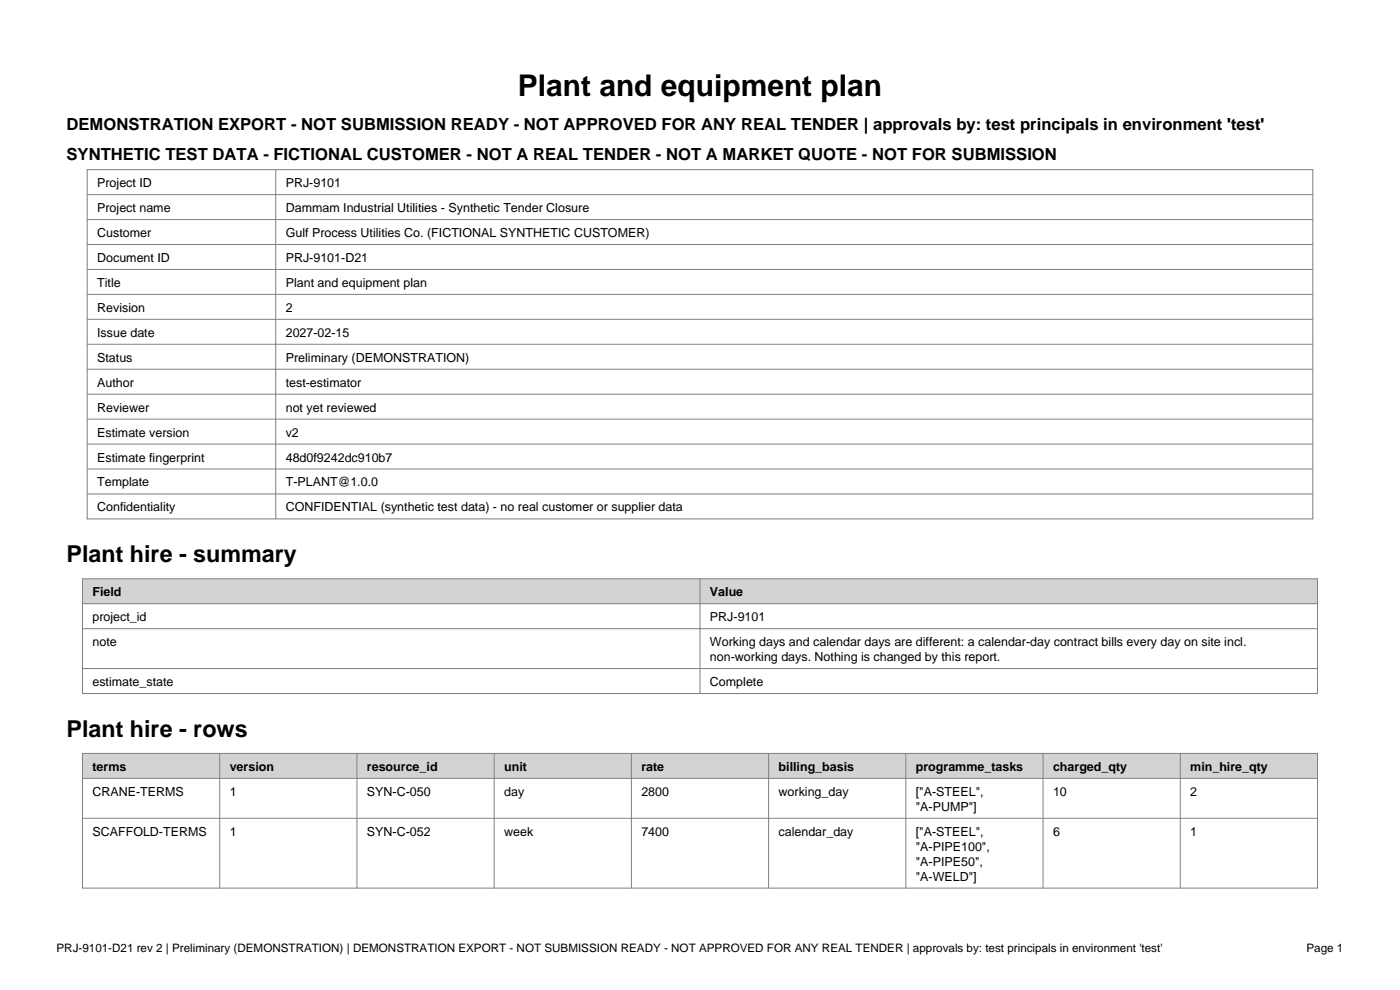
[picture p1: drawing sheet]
<svg xmlns="http://www.w3.org/2000/svg" width="297mm" height="210mm" viewBox="0 0 297 210" stroke-linecap="round" stroke-linejoin="round" font-family="sans-serif">
<defs><g id="words">
<text font-size="6.3" x="109.9" y="20.5">Plant and equipment plan</text>
<g font-size="4.9">
<text x="14.1" y="119.2">Plant hire - summary</text>
<text x="14.1" y="156.3">Plant hire - rows</text>
</g>
<g font-size="3.5">
<text x="14.1" y="27.5">DEMONSTRATION EXPORT - NOT SUBMISSION READY - NOT APPROVED FOR ANY REAL TENDER | approvals by: test principals in environment 'test'</text>
<text x="14.1" y="33.9">SYNTHETIC TEST DATA - FICTIONAL CUSTOMER - NOT A REAL TENDER - NOT A MARKET QUOTE - NOT FOR SUBMISSION</text>
</g>
<g font-size="2.6">
<text x="20.6" y="39.7">Project ID</text>
<text x="60.6" y="39.7">PRJ-9101</text>
<text x="20.6" y="45">Project name</text>
<text x="60.6" y="45">Dammam Industrial Utilities - Synthetic Tender Closure</text>
<text x="20.6" y="50.3">Customer</text>
<text x="60.6" y="50.3">Gulf Process Utilities Co. (FICTIONAL SYNTHETIC CUSTOMER)</text>
<text x="20.6" y="55.6">Document ID</text>
<text x="60.6" y="55.6">PRJ-9101-D21</text>
<text x="20.6" y="60.9">Title</text>
<text x="60.6" y="60.9">Plant and equipment plan</text>
<text x="20.6" y="66.2">Revision</text>
<text x="20.6" y="71.4">Issue date</text>
<text x="60.6" y="66.2">2</text>
<text x="60.6" y="71.4">2027-02-15</text>
<text x="20.6" y="76.7">Status</text>
<text x="60.6" y="76.7">Preliminary (DEMONSTRATION)</text>
<text x="20.6" y="82">Author</text>
<text x="60.6" y="82">test-estimator</text>
<text x="20.6" y="87.3">Reviewer</text>
<text x="60.6" y="87.3">not yet reviewed</text>
<text x="20.6" y="92.6">Estimate version</text>
<text x="60.6" y="92.6">v2</text>
<text x="20.6" y="97.9">Estimate fingerprint</text>
<text x="60.6" y="97.9">48d0f9242dc910b7</text>
<text x="20.6" y="103.2">Template</text>
<text x="60.6" y="103.2">T-PLANT@1.0.0</text>
<text x="20.6" y="108.5">Confidentiality</text>
<text x="60.6" y="108.5">CONFIDENTIAL (synthetic test data) - no real customer or supplier data</text>
<text x="19.6" y="126.5">Field</text>
<text x="19.6" y="131.8">project_id</text>
<text x="150.6" y="126.5">Value</text>
<text x="150.6" y="131.8">PRJ-9101</text>
<text x="19.6" y="137.1">note</text>
<text x="150.6" y="137.1">Working days and calendar days are different: a calendar-day contract bills every day on site incl.</text>
<text x="150.6" y="140.2">non-working days. Nothing is changed by this report.</text>
<text x="19.6" y="145.5">estimate_state</text>
<text x="150.6" y="145.5">Complete</text>
<text x="19.6" y="163.5">terms</text>
<text x="48.7" y="163.5">version</text>
<text x="77.8" y="163.5">resource_id</text>
<text x="107" y="163.5">unit</text>
<text x="136.1" y="163.5">rate</text>
<text x="165.2" y="163.5">billing_basis</text>
<text x="194.3" y="163.5">programme_tasks</text>
<text x="223.4" y="163.5">charged_qty</text>
<text x="252.5" y="163.5">min_hire_qty</text>
<text x="19.6" y="168.8">CRANE-TERMS</text>
<text x="48.7" y="168.8">1</text>
<text x="77.8" y="168.8">SYN-C-050</text>
<text x="107" y="168.8">day</text>
<text x="136.1" y="168.8">2800</text>
<text x="165.2" y="168.8">working_day</text>
<text x="194.3" y="168.8">[&quot;A-STEEL&quot;,</text>
<text x="194.3" y="172">&quot;A-PUMP&quot;]</text>
<text x="223.4" y="168.8">10</text>
<text x="252.5" y="168.8">2</text>
<text x="19.6" y="177.3">SCAFFOLD-TERMS</text>
<text x="48.7" y="177.3">1</text>
<text x="77.8" y="177.3">SYN-C-052</text>
<text x="107" y="177.3">week</text>
<text x="136.1" y="177.3">7400</text>
<text x="165.2" y="177.3">calendar_day</text>
<text x="194.3" y="177.3">[&quot;A-STEEL&quot;,</text>
<text x="223.4" y="177.3">6</text>
<text x="252.5" y="177.3">1</text>
<text x="194.3" y="180.5">&quot;A-PIPE100&quot;,</text>
<text x="194.3" y="183.6">&quot;A-PIPE50&quot;,</text>
<text x="194.3" y="186.8">&quot;A-WELD&quot;]</text>
</g>
<g font-size="2.5">
<text x="12" y="202">PRJ-9101-D21 rev 2 | Preliminary (DEMONSTRATION) | DEMONSTRATION EXPORT - NOT SUBMISSION READY - NOT APPROVED FOR ANY REAL TENDER | approvals by: test principals in environment 'test'</text>
<text x="277.2" y="202">Page 1</text>
</g>
</g></defs>
<g fill="none" stroke="#808080" stroke-width=".21">
<path d="M18.5 36h260v74.1h-260zM58.5 36v74.1M18.5 41.3h260M18.5 46.6h260M18.5 51.9h260M18.5 57.2h260M18.5 62.4h260M18.5 67.7h260M18.5 73h260M18.5 78.3h260M18.5 83.6h260M18.5 88.9h260"/>
<path d="M18.5 94.2h260M18.5 99.5h260M18.5 104.8h260"/>
</g>
<path d="M17.5 122.8h262v5.3h-262z" fill-rule="evenodd" fill="#d3d3d3"/>
<path d="M17.5 122.8h262v24.3h-262zM17.5 128.1h262M17.5 133.4h262M148.5 122.8v24.3M17.5 141.8h262" fill="none" stroke="#808080" stroke-width=".21"/>
<path d="M17.5 159.8h262v5.3h-262z" fill-rule="evenodd" fill="#d3d3d3"/>
<path d="M17.5 159.8h262v28.6h-262zM46.6 159.8v28.6M75.7 159.8v28.6M104.8 159.8v28.6M133.9 159.8v28.6M163.1 159.8v28.6M192.2 159.8v28.6M221.3 159.8v28.6M250.4 159.8v28.6M17.5 165.1h262M17.5 173.6h262" fill="none" stroke="#808080" stroke-width=".21"/>
<use href="#words"/>
</svg>
